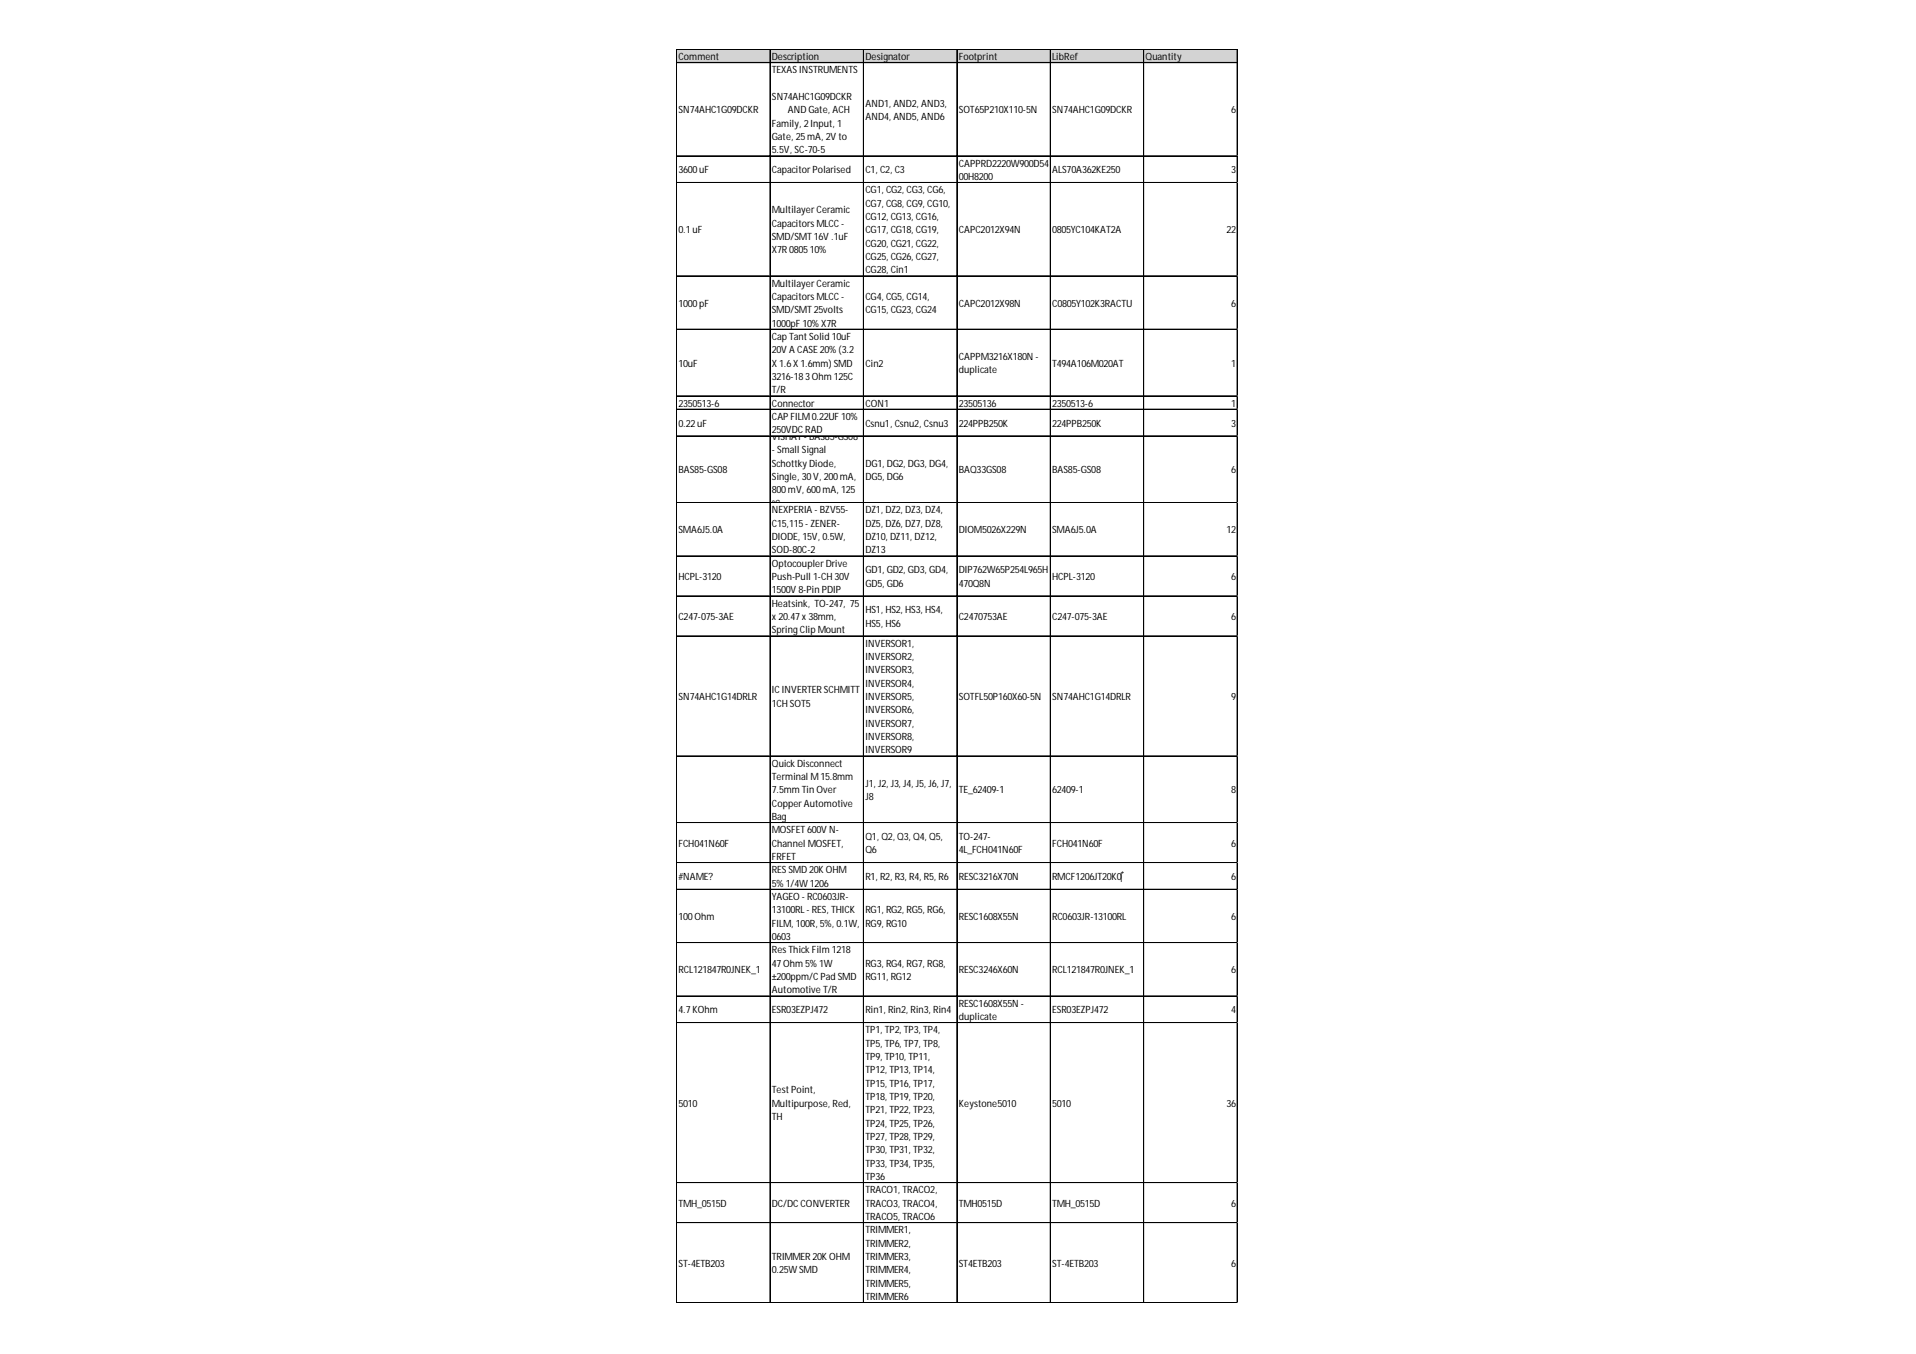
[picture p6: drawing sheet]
<svg xmlns="http://www.w3.org/2000/svg" width="297mm" height="210mm" viewBox="0 0 297 210" stroke-linecap="round" stroke-linejoin="round" font-family="sans-serif">
<defs><g id="words">
<g font-size="1.6">
<text x="105.2" y="9.3">Comment</text>
<text x="119.7" y="9.3">Description</text>
<text x="119.7" y="11.4">TEXASINSTRUMENTS</text>
<text x="134.2" y="9.3">Designator</text>
<text x="148.6" y="9.3">Footprint</text>
<text x="163.1" y="9.3">LibRef</text>
<text x="177.6" y="9.3">Quantity</text>
<text x="105.2" y="17.6">SN74AHC1G09DCKR</text>
<text x="119.7" y="15.5">SN74AHC1G09DCKR</text>
<text x="122.2" y="17.6">AND Gate, ACH</text>
<text x="134.2" y="16.5">AND1, AND2, AND3,</text>
<text x="148.6" y="17.6">SOT65P210X110-5N</text>
<text x="163.1" y="17.6">SN74AHC1G09DCKR</text>
<text x="190.9" y="17.6">6</text>
<text x="119.7" y="19.6">Family, 2Input, 1</text>
<text x="119.7" y="21.7">Gate, 25mA, 2V to</text>
<text x="119.7" y="23.8">5.5V, SC-70-5</text>
<text x="134.2" y="18.6">AND4, AND5, AND6</text>
<text x="105.2" y="26.9">3600uF</text>
<text x="119.7" y="26.9">Capacitor Polarised</text>
<text x="134.2" y="26.9">C1, C2, C3</text>
<text x="134.2" y="30">CG1, CG2, CG3, CG6,</text>
<text x="148.6" y="25.8">CAPPRD2220W900D54</text>
<text x="148.6" y="27.9">00H8200</text>
<text x="163.1" y="26.9">ALS70A362KE250</text>
<text x="190.9" y="26.9">3</text>
<text x="119.7" y="33.1">MultilayerCeramic</text>
<text x="119.7" y="35.1">CapacitorsMLCC -</text>
<text x="134.2" y="32">CG7, CG8, CG9, CG10,</text>
<text x="134.2" y="34.1">CG12, CG13, CG16,</text>
<text x="105.2" y="36.2">0.1uF</text>
<text x="119.7" y="37.2">SMD/SMT 16V .1uF</text>
<text x="119.7" y="39.3">X7R 080510%</text>
<text x="134.2" y="36.2">CG17, CG18, CG19,</text>
<text x="134.2" y="38.2">CG20, CG21, CG22,</text>
<text x="134.2" y="40.3">CG25, CG26, CG27,</text>
<text x="148.6" y="36.2">CAPC2012X94N</text>
<text x="163.1" y="36.2">0805YC104KAT2A</text>
<text x="190.1" y="36.2">22</text>
<text x="105.2" y="47.5">1000pF</text>
<text x="119.7" y="44.4">MultilayerCeramic</text>
<text x="119.7" y="46.5">CapacitorsMLCC -</text>
<text x="134.2" y="42.4">CG28, Cin1</text>
<text x="134.2" y="46.5">CG4, CG5, CG14,</text>
<text x="148.6" y="47.5">CAPC2012X98N</text>
<text x="163.1" y="47.5">C0805Y102K3RACTU</text>
<text x="190.9" y="47.5">6</text>
<text x="119.7" y="48.6">SMD/SMT 25volts</text>
<text x="119.7" y="50.6">1000pF 10% X7R</text>
<text x="119.7" y="52.7">Cap Tant Solid 10uF</text>
<text x="134.2" y="48.6">CG15, CG23, CG24</text>
<text x="105.2" y="56.8">10uF</text>
<text x="119.7" y="54.8">20V A CASE 20% (3.2</text>
<text x="119.7" y="56.8">X 1.6X 1.6mm) SMD</text>
<text x="119.7" y="58.9">3216-183Ohm 125C</text>
<text x="134.2" y="56.8">Cin2</text>
<text x="148.6" y="55.8">CAPPM3216X180N -</text>
<text x="148.6" y="57.9">duplicate</text>
<text x="163.1" y="56.8">T494A106M020AT</text>
<text x="190.9" y="56.8">1</text>
<text x="105.2" y="63">2350513-6</text>
<text x="119.7" y="61">T/R</text>
<text x="119.7" y="63">Connector</text>
<text x="119.7" y="65.1">CAP FILM0.22UF 10%</text>
<text x="134.2" y="63">CON1</text>
<text x="148.6" y="63">23505136</text>
<text x="163.1" y="63">2350513-6</text>
<text x="190.9" y="63">1</text>
<text x="105.2" y="66.1">0.22uF</text>
<text x="119.7" y="67.2">250VDC RAD</text>
<text x="119.7" y="68.2">VISHAY- BAS85-GS08</text>
<text x="119.7" y="70.3">- Small Signal</text>
<text x="134.2" y="66.1">Csnu1, Csnu2, Csnu3</text>
<text x="148.6" y="66.1">224PPB250K</text>
<text x="163.1" y="66.1">224PPB250K</text>
<text x="190.9" y="66.1">3</text>
<text x="105.2" y="73.4">BAS85-GS08</text>
<text x="119.7" y="72.3">Schottky Diode,</text>
<text x="119.7" y="74.4">Single, 30V, 200mA,</text>
<text x="119.7" y="76.5">800mV, 600mA, 125</text>
<text x="134.2" y="72.3">DG1, DG2, DG3, DG4,</text>
<text x="134.2" y="74.4">DG5, DG6</text>
<text x="148.6" y="73.4">BAQ33GS08</text>
<text x="163.1" y="73.4">BAS85-GS08</text>
<text x="190.9" y="73.4">6</text>
<text x="105.2" y="82.7">SMA6J5.0A</text>
<text x="119.7" y="78.5">°C</text>
<text x="119.7" y="79.6">NEXPERIA - BZV55-</text>
<text x="119.7" y="81.6">C15,115- ZENER-</text>
<text x="119.7" y="83.7">DIODE, 15V, 0.5W,</text>
<text x="134.2" y="79.6">DZ1, DZ2, DZ3, DZ4,</text>
<text x="134.2" y="81.6">DZ5, DZ6, DZ7, DZ8,</text>
<text x="134.2" y="83.7">DZ10, DZ11, DZ12,</text>
<text x="148.6" y="82.7">DIOM5026X229N</text>
<text x="163.1" y="82.7">SMA6J5.0A</text>
<text x="190.1" y="82.7">12</text>
<text x="105.2" y="89.9">HCPL-3120</text>
<text x="119.7" y="85.8">SOD-80C-2</text>
<text x="119.7" y="87.9">OptocouplerDrive</text>
<text x="119.7" y="89.9">Push-Pull 1-CH 30V</text>
<text x="134.2" y="85.8">DZ13</text>
<text x="134.2" y="88.9">GD1, GD2, GD3, GD4,</text>
<text x="148.6" y="88.9">DIP762W65P254L965H</text>
<text x="163.1" y="89.9">HCPL-3120</text>
<text x="190.9" y="89.9">6</text>
<text x="119.7" y="92">1500V 8-Pin PDIP</text>
<text x="119.7" y="94.1">Heatsink, TO-247, 75</text>
<text x="134.2" y="91">GD5, GD6</text>
<text x="134.2" y="95.1">HS1, HS2, HS3, HS4,</text>
<text x="148.6" y="91">470Q8N</text>
<text x="105.2" y="96.1">C247-075-3AE</text>
<text x="119.7" y="96.1">x 20.47x 38mm,</text>
<text x="119.7" y="98.2">Spring Clip Mount</text>
<text x="134.2" y="97.2">HS5, HS6</text>
<text x="134.2" y="100.3">INVERSOR1,</text>
<text x="148.6" y="96.1">C2470753AE</text>
<text x="163.1" y="96.1">C247-075-3AE</text>
<text x="190.9" y="96.1">6</text>
<text x="119.7" y="107.5">IC INVERTER SCHMITT</text>
<text x="134.2" y="102.3">INVERSOR2,</text>
<text x="134.2" y="104.4">INVERSOR3,</text>
<text x="134.2" y="106.5">INVERSOR4,</text>
<text x="105.2" y="108.5">SN74AHC1G14DRLR</text>
<text x="119.7" y="109.6">1CH SOT5</text>
<text x="134.2" y="108.5">INVERSOR5,</text>
<text x="134.2" y="110.6">INVERSOR6,</text>
<text x="134.2" y="112.7">INVERSOR7,</text>
<text x="148.6" y="108.5">SOTFL50P160X60-5N</text>
<text x="163.1" y="108.5">SN74AHC1G14DRLR</text>
<text x="190.9" y="108.5">9</text>
<text x="119.7" y="118.9">Quick Disconnect</text>
<text x="134.2" y="114.7">INVERSOR8,</text>
<text x="134.2" y="116.8">INVERSOR9</text>
<text x="119.7" y="120.9">Terminal M15.8mm</text>
<text x="119.7" y="123">7.5mm Tin Over</text>
<text x="119.7" y="125.1">CopperAutomotive</text>
<text x="134.2" y="122">J1, J2, J3, J4, J5, J6, J7,</text>
<text x="134.2" y="124">J8</text>
<text x="148.6" y="123">TE_62409-1</text>
<text x="163.1" y="123">62409-1</text>
<text x="190.9" y="123">8</text>
<text x="105.2" y="131.3">FCH041N60F</text>
<text x="119.7" y="127.1">Bag</text>
<text x="119.7" y="129.2">MOSFET 600V N-</text>
<text x="119.7" y="131.3">Channel MOSFET,</text>
<text x="134.2" y="130.2">Q1, Q2, Q3, Q4, Q5,</text>
<text x="148.6" y="130.2">TO-247-</text>
<text x="163.1" y="131.3">FCH041N60F</text>
<text x="190.9" y="131.3">6</text>
<text x="105.2" y="136.4">#NAME?</text>
<text x="119.7" y="133.3">FRFET</text>
<text x="119.7" y="135.4">RESSMD 20K OHM</text>
<text x="119.7" y="137.5">5% 1/4W 1206</text>
<text x="134.2" y="132.3">Q6</text>
<text x="134.2" y="136.4">R1, R2, R3, R4, R5, R6</text>
<text x="148.6" y="132.3">4L_FCH041N60F</text>
<text x="148.6" y="136.4">RESC3216X70N</text>
<text x="163.1" y="136.4">RMCF1206JT20K0‎</text>
<text x="190.9" y="136.4">6</text>
<text x="105.2" y="142.6">100Ohm</text>
<text x="119.7" y="139.5">YAGEO - RC0603JR-</text>
<text x="119.7" y="141.6">13100RL- RES, THICK</text>
<text x="119.7" y="143.7">FILM, 100R, 5%, 0.1W,</text>
<text x="134.2" y="141.6">RG1, RG2, RG5, RG6,</text>
<text x="134.2" y="143.7">RG9, RG10</text>
<text x="148.6" y="142.6">RESC1608X55N</text>
<text x="163.1" y="142.6">RC0603JR-13100RL</text>
<text x="190.9" y="142.6">6</text>
<text x="119.7" y="145.7">0603</text>
<text x="119.7" y="147.8">ResThick Film 1218</text>
<text x="119.7" y="149.9">47Ohm 5% 1W</text>
<text x="134.2" y="149.9">RG3, RG4, RG7, RG8,</text>
<text x="105.2" y="150.9">RCL121847R0JNEK_1</text>
<text x="119.7" y="151.9">±200ppm/C Pad SMD</text>
<text x="119.7" y="154">Automotive T/R</text>
<text x="134.2" y="151.9">RG11, RG12</text>
<text x="148.6" y="150.9">RESC3246X60N</text>
<text x="163.1" y="150.9">RCL121847R0JNEK_1</text>
<text x="190.9" y="150.9">6</text>
<text x="105.2" y="157.1">4.7KOhm</text>
<text x="119.7" y="157.1">ESR03EZPJ472</text>
<text x="134.2" y="157.1">Rin1, Rin2, Rin3, Rin4</text>
<text x="134.2" y="160.2">TP1, TP2, TP3, TP4,</text>
<text x="148.6" y="156.1">RESC1608X55N -</text>
<text x="148.6" y="158.1">duplicate</text>
<text x="163.1" y="157.1">ESR03EZPJ472</text>
<text x="190.9" y="157.1">4</text>
<text x="134.2" y="162.3">TP5, TP6, TP7, TP8,</text>
<text x="134.2" y="164.3">TP9, TP10, TP11,</text>
<text x="134.2" y="166.4">TP12, TP13, TP14,</text>
<text x="105.2" y="171.6">5010</text>
<text x="119.7" y="169.5">Test Point,</text>
<text x="119.7" y="171.6">Multipurpose, Red,</text>
<text x="119.7" y="173.6">TH</text>
<text x="134.2" y="168.5">TP15, TP16, TP17,</text>
<text x="134.2" y="170.5">TP18, TP19, TP20,</text>
<text x="134.2" y="172.6">TP21, TP22, TP23,</text>
<text x="148.6" y="171.6">Keystone5010</text>
<text x="163.1" y="171.6">5010</text>
<text x="190.1" y="171.6">36</text>
<text x="134.2" y="174.7">TP24, TP25, TP26,</text>
<text x="134.2" y="176.7">TP27, TP28, TP29,</text>
<text x="134.2" y="178.8">TP30, TP31, TP32,</text>
<text x="134.2" y="180.9">TP33, TP34, TP35,</text>
<text x="134.2" y="182.9">TP36</text>
<text x="134.2" y="185">TRACO1, TRACO2,</text>
<text x="105.2" y="187.1">TMH_0515D</text>
<text x="119.7" y="187.1">DC/DC CONVERTER</text>
<text x="134.2" y="187.1">TRACO3, TRACO4,</text>
<text x="134.2" y="189.1">TRACO5, TRACO6</text>
<text x="134.2" y="191.2">TRIMMER1,</text>
<text x="148.6" y="187.1">TMH0515D</text>
<text x="163.1" y="187.1">TMH_0515D</text>
<text x="190.9" y="187.1">6</text>
<text x="105.2" y="196.4">ST-4ETB203</text>
<text x="119.7" y="195.4">TRIMMER 20K OHM</text>
<text x="119.7" y="197.4">0.25W SMD</text>
<text x="134.2" y="193.3">TRIMMER2,</text>
<text x="134.2" y="195.4">TRIMMER3,</text>
<text x="134.2" y="197.4">TRIMMER4,</text>
<text x="148.6" y="196.4">ST4ETB203</text>
<text x="163.1" y="196.4">ST-4ETB203</text>
<text x="190.9" y="196.4">6</text>
<text x="134.2" y="199.5">TRIMMER5,</text>
<text x="134.2" y="201.6">TRIMMER6</text>
</g>
</g></defs>
<path d="M104.9 7.7h87v2.1h-87z" fill="#d3d3d3"/>
<g fill="none" stroke="#000" stroke-width=".16">
<path d="M104.9 7.6v194.4M105 7.6h86.9M105 7.7h86.9M105 9.7h86.9M119.4 7.7v194.3M133.8 7.7v194.3M133.9 7.7v194.3M148.3 7.7v194.3M148.4 7.7v194.3M162.8 7.7v194.3M162.9 7.7v194.3M177.3 7.7v194.3"/>
<path d="M177.4 7.7v194.3M191.8 7.7v194.3M105 24.2h86.9M105 28.3h86.9M105 42.8h86.9M105 51h86.9M105 51.1h86.9M105 61.4h86.9M105 63.4h86.9M105 63.5h86.9M105 67.6h86.9M105 77.9h86.9"/>
<path d="M105 78h86.9M105 86.2h86.9M105 92.4h86.9M105 98.6h86.9M105 117.2h86.9M105 127.5h86.9M105 127.6h86.9M105 133.7h86.9M105 133.8h86.9M105 137.9h86.9M105 146.1h86.9M105 146.2h86.9"/>
<path d="M105 154.4h86.9M105 158.5h86.9M105 158.6h86.9M105 183.3h86.9M105 183.4h86.9M105 189.5h86.9M105 189.6h86.9M191.9 201.9h-86.9"/>
</g>
<path d="M191.9 24.2h.1" fill="none" stroke="#d4d4d4" stroke-width=".16"/>
<path d="M191.9 24.2v.1z" fill="#d4d4d4"/>
<path d="M191.9 28.3h.1" fill="none" stroke="#d4d4d4" stroke-width=".16"/>
<path d="M191.9 28.3v.1z" fill="#d4d4d4"/>
<path d="M191.9 42.8h.1" fill="none" stroke="#d4d4d4" stroke-width=".16"/>
<path d="M191.9 42.8v.1z" fill="#d4d4d4"/>
<path d="M191.9 51h.1" fill="none" stroke="#d4d4d4" stroke-width=".16"/>
<path d="M191.9 51v.1z" fill="#d4d4d4"/>
<path d="M191.9 61.4h.1" fill="none" stroke="#d4d4d4" stroke-width=".16"/>
<path d="M191.9 61.4v.1z" fill="#d4d4d4"/>
<path d="M191.9 63.4h.1" fill="none" stroke="#d4d4d4" stroke-width=".16"/>
<path d="M191.9 63.4v.1z" fill="#d4d4d4"/>
<path d="M191.9 67.6h.1" fill="none" stroke="#d4d4d4" stroke-width=".16"/>
<path d="M191.9 67.6v.1z" fill="#d4d4d4"/>
<path d="M191.9 77.9h.1" fill="none" stroke="#d4d4d4" stroke-width=".16"/>
<path d="M191.9 77.9v.1z" fill="#d4d4d4"/>
<path d="M191.9 86.2h.1" fill="none" stroke="#d4d4d4" stroke-width=".16"/>
<path d="M191.9 86.2v.1z" fill="#d4d4d4"/>
<path d="M191.9 92.4h.1" fill="none" stroke="#d4d4d4" stroke-width=".16"/>
<path d="M191.9 92.4v.1z" fill="#d4d4d4"/>
<path d="M191.9 98.6h.1" fill="none" stroke="#d4d4d4" stroke-width=".16"/>
<path d="M191.9 98.6v.1z" fill="#d4d4d4"/>
<path d="M191.9 117.2h.1" fill="none" stroke="#d4d4d4" stroke-width=".16"/>
<path d="M191.9 117.2v.1z" fill="#d4d4d4"/>
<path d="M191.9 127.5h.1" fill="none" stroke="#d4d4d4" stroke-width=".16"/>
<path d="M191.9 127.5v.1z" fill="#d4d4d4"/>
<path d="M191.9 133.7h.1" fill="none" stroke="#d4d4d4" stroke-width=".16"/>
<path d="M191.9 133.7v.1z" fill="#d4d4d4"/>
<path d="M191.9 137.9h.1" fill="none" stroke="#d4d4d4" stroke-width=".16"/>
<path d="M191.9 137.9v.1z" fill="#d4d4d4"/>
<path d="M191.9 146.1h.1" fill="none" stroke="#d4d4d4" stroke-width=".16"/>
<path d="M191.9 146.1v.1z" fill="#d4d4d4"/>
<path d="M191.9 154.4h.1" fill="none" stroke="#d4d4d4" stroke-width=".16"/>
<path d="M191.9 154.4v.1z" fill="#d4d4d4"/>
<path d="M191.9 158.5h.1" fill="none" stroke="#d4d4d4" stroke-width=".16"/>
<path d="M191.9 158.5v.1z" fill="#d4d4d4"/>
<path d="M191.9 183.3h.1" fill="none" stroke="#d4d4d4" stroke-width=".16"/>
<path d="M191.9 183.3v.1z" fill="#d4d4d4"/>
<path d="M191.9 189.5h.1" fill="none" stroke="#d4d4d4" stroke-width=".16"/>
<path d="M191.9 189.5v.1z" fill="#d4d4d4"/>
<path d="M191.9 201.9h.1" fill="none" stroke="#d4d4d4" stroke-width=".16"/>
<use href="#words"/>
</svg>
